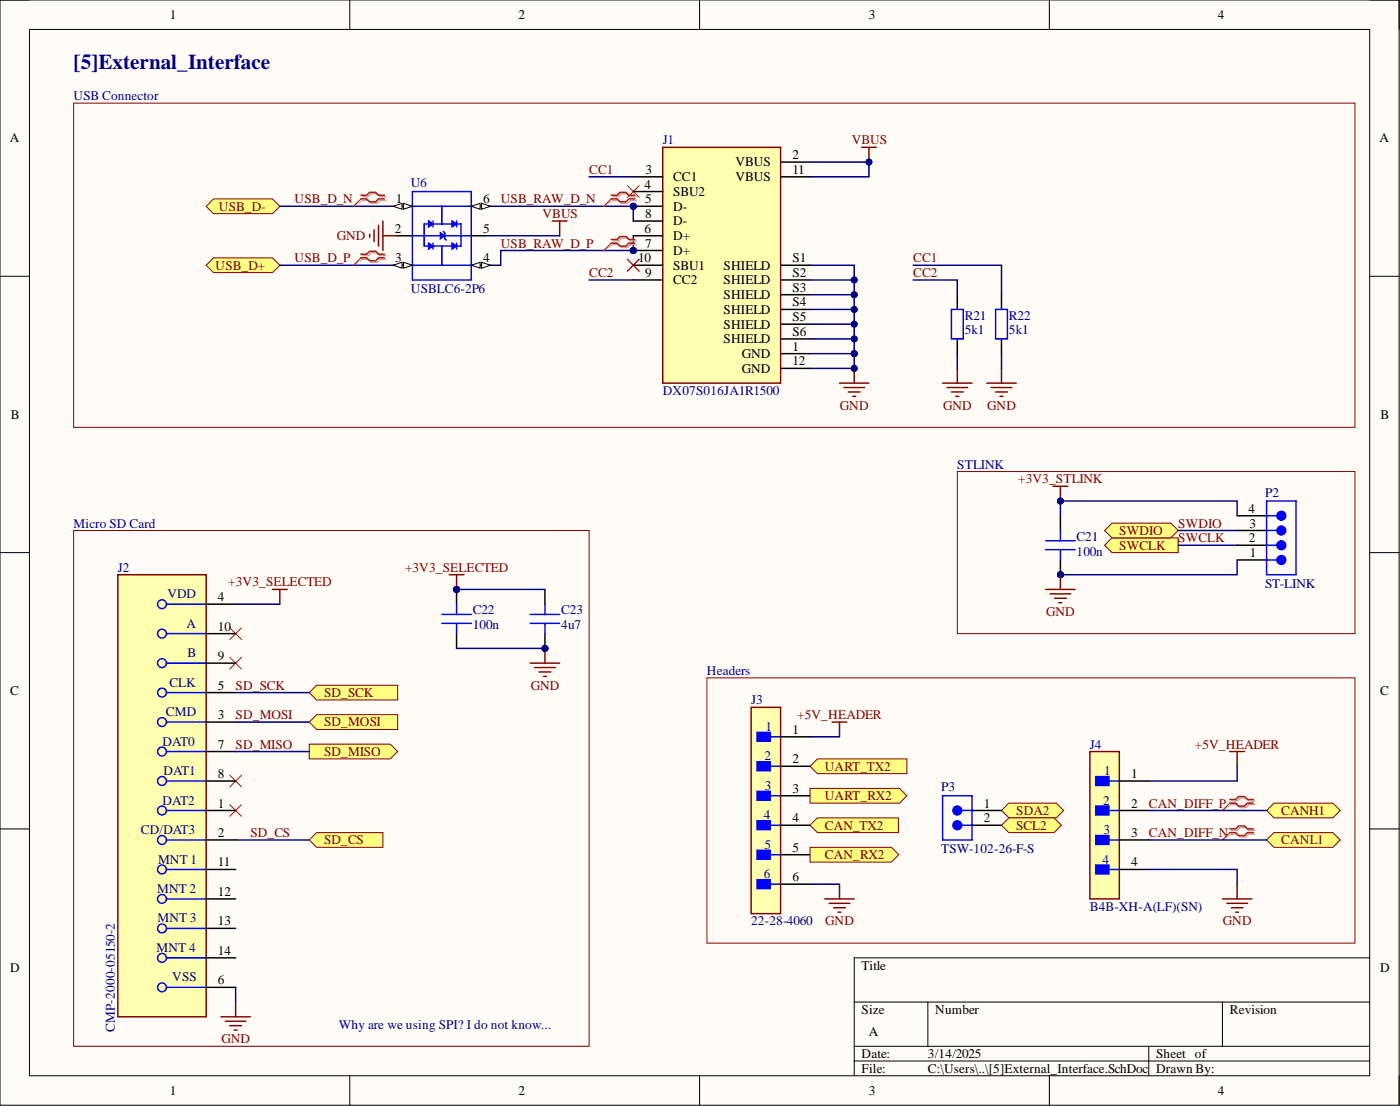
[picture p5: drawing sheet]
<svg xmlns="http://www.w3.org/2000/svg" width="241mm" height="190mm" viewBox="0 0 241 190" stroke-linecap="round" stroke-linejoin="round" font-family="sans-serif">
<defs><g id="words">
<text font-size="3.6" fill="#000080" x="12.7" y="11.9">[5]External_Interface</text>
<g font-size="2.3">
<text x="29.3" y="3.3">1</text>
<text x="89.4" y="3.3">2</text>
<text x="149.8" y="3.3">3</text>
<text x="209.9" y="3.3">4</text>
<text x="1.7" y="24.5">A</text>
<text x="111.3" y="29.9">3</text>
<text x="126.8" y="28.7">VBUS</text>
<text x="136.6" y="27.4">2</text>
<text x="136.6" y="29.9">11</text>
<text x="237.8" y="24.5">A</text>
<text x="68.2" y="35">1</text>
<text x="83.3" y="35">6</text>
<text x="111.1" y="32.5">4</text>
<text x="111.2" y="35">5</text>
<text x="116" y="31.2">CC1</text>
<text x="116" y="33.8">SBU2</text>
<text x="126.8" y="31.2">VBUS</text>
<text x="68" y="40.1">2</text>
<text x="83.3" y="40.1">5</text>
<text x="111.1" y="40.1">6</text>
<text x="111.2" y="37.6">8</text>
<text x="116" y="36.3">D-</text>
<text x="116" y="38.8">D-</text>
<text x="116" y="41.4">D+</text>
<text x="68.1" y="45.2">3</text>
<text x="83.3" y="45.2">4</text>
<text x="110" y="45.2">10</text>
<text x="111.2" y="42.6">7</text>
<text x="111.2" y="47.7">9</text>
<text x="116" y="43.9">D+</text>
<text x="116" y="46.4">SBU1</text>
<text x="124.7" y="46.4">SHIELD</text>
<text x="136.6" y="45.2">S1</text>
<text x="136.6" y="47.7">S2</text>
<text x="116" y="49">CC2</text>
<text x="124.7" y="49">SHIELD</text>
<text x="124.7" y="51.5">SHIELD</text>
<text x="136.6" y="50.3">S3</text>
<text x="136.6" y="52.8">S4</text>
<text x="124.7" y="54.1">SHIELD</text>
<text x="124.7" y="56.6">SHIELD</text>
<text x="124.7" y="59.1">SHIELD</text>
<text x="136.6" y="55.3">S5</text>
<text x="136.6" y="57.9">S6</text>
<text x="127.9" y="61.7">GND</text>
<text x="127.9" y="64.2">GND</text>
<text x="136.6" y="60.4">1</text>
<text x="136.6" y="62.9">12</text>
<text x="1.9" y="72.2">B</text>
<text x="237.9" y="72.2">B</text>
<text x="215.2" y="88.3">4</text>
<text x="215.3" y="93.4">2</text>
<text x="215.3" y="90.9">3</text>
<text x="215.4" y="95.9">1</text>
<text x="37.6" y="103.6">4</text>
<text x="37.6" y="113.7">9</text>
<text x="37.6" y="108.6">10</text>
<text x="1.8" y="119.7">C</text>
<text x="37.6" y="118.8">5</text>
<text x="237.9" y="119.7">C</text>
<text x="37.6" y="123.9">3</text>
<text x="37.6" y="128.9">7</text>
<text x="136.6" y="126.4">1</text>
<text x="136.6" y="131.5">2</text>
<text x="37.6" y="134">8</text>
<text x="136.6" y="136.6">3</text>
<text x="195" y="134">1</text>
<text x="37.6" y="139.1">1</text>
<text x="136.6" y="141.6">4</text>
<text x="169.6" y="141.6">2</text>
<text x="169.6" y="139.1">1</text>
<text x="195" y="139.1">2</text>
<text x="37.6" y="144.2">2</text>
<text x="37.6" y="149.2">11</text>
<text x="136.6" y="146.7">5</text>
<text x="195" y="144.2">3</text>
<text x="195" y="149.2">4</text>
<text x="37.6" y="154.3">12</text>
<text x="136.6" y="151.8">6</text>
<text x="37.6" y="159.4">13</text>
<text x="1.8" y="167.4">D</text>
<text x="37.6" y="164.5">14</text>
<text x="148.5" y="167">Title</text>
<text x="237.9" y="167.4">D</text>
<text x="37.6" y="169.6">6</text>
<text x="148.5" y="174.6">Size</text>
<text x="149.8" y="178.4">A</text>
<text x="161.2" y="174.6">Number</text>
<text x="212" y="174.6">Revision</text>
<text x="148.5" y="182.2">Date:</text>
<text x="148.5" y="184.8">File:</text>
<text x="159.9" y="182.2">3/14/2025</text>
<text x="159.9" y="184.8">C:\Users\..\[5]External_Interface.SchDoc</text>
<text x="199.3" y="182.2">Sheet of</text>
<text x="199.3" y="184.8">Drawn By:</text>
<text x="29.3" y="188.6">1</text>
<text x="89.4" y="188.6">2</text>
<text x="149.8" y="188.6">3</text>
<text x="209.9" y="188.6">4</text>
</g>
<g font-size="2.3" fill="#000080">
<text x="12.7" y="17.3">USB Connector</text>
<text x="114.2" y="24.9">J1</text>
<text x="70.8" y="32.2">U6</text>
<text x="70.8" y="50.5">USBLC6-2P6</text>
<text x="166.3" y="55.1">R21</text>
<text x="166.3" y="57.6">5k1</text>
<text x="173.9" y="55.1">R22</text>
<text x="173.9" y="57.6">5k1</text>
<text x="114.2" y="68">DX07S016JA1R1500</text>
<text x="165" y="80.7">STLINK</text>
<text x="218.1" y="85.5">P2</text>
<text x="12.7" y="90.9">Micro SD Card</text>
<text x="185.6" y="93.2">C21</text>
<text x="185.6" y="95.7">100n</text>
<text x="20.3" y="98.5">J2</text>
<text x="218.1" y="101.3">ST-LINK</text>
<text x="28.9" y="103.1">VDD</text>
<text x="81.5" y="105.8">C22</text>
<text x="96.7" y="105.8">C23</text>
<text x="32.2" y="108.1">A</text>
<text x="32.3" y="113.2">B</text>
<text x="81.5" y="108.4">100n</text>
<text x="96.7" y="108.4">4u7</text>
<text x="29.2" y="118.3">CLK</text>
<text x="121.8" y="116.2">Headers</text>
<text x="28.6" y="123.4">CMD</text>
<text x="129.5" y="121.3">J3</text>
<text x="131.9" y="125.9">1</text>
<text x="28" y="128.4">DAT0</text>
<text x="131.7" y="131">2</text>
<text x="187.8" y="128.9">J4</text>
<text x="28.2" y="133.5">DAT1</text>
<text x="131.8" y="136">3</text>
<text x="162.2" y="136.3">P3</text>
<text x="190.3" y="133.5">1</text>
<text x="24.3" y="143.7">CD/DAT3</text>
<text x="28" y="138.6">DAT2</text>
<text x="131.7" y="141.1">4</text>
<text x="190.1" y="138.6">2</text>
<text x="190.2" y="143.7">3</text>
<text x="27.2" y="148.7">MNT 1</text>
<text x="131.7" y="146.2">5</text>
<text x="162.2" y="147">TSW-102-26-F-S</text>
<text x="190" y="148.7">4</text>
<text x="27.1" y="153.8">MNT 2</text>
<text x="131.7" y="151.3">6</text>
<text x="27.2" y="158.9">MNT 3</text>
<text x="129.5" y="159.4">22-28-4060</text>
<text x="187.8" y="156.9">B4B-XH-A(LF)(SN)</text>
<text x="27" y="164">MNT 4</text>
<text x="29.7" y="169">VSS</text>
<text x="19.8" y="177.7" transform="rotate(-90 19.8 177.7)">CMP-2000-05150-2</text>
<text x="58.4" y="177.2">Why are we using SPI? I do not know...</text>
</g>
<g font-size="2.3" fill="#800000">
<text x="101.5" y="29.9">CC1</text>
<text x="146.8" y="24.9">VBUS</text>
<text x="50.8" y="35">USB_D_N</text>
<text x="86.3" y="35">USB_RAW_D_N</text>
<text x="37.7" y="36.3">USB_D-</text>
<text x="58" y="41.4">GND</text>
<text x="93.5" y="37.6">VBUS</text>
<text x="37.1" y="46.4">USB_D+</text>
<text x="50.8" y="45.2">USB_D_P</text>
<text x="86.3" y="42.6">USB_RAW_D_P</text>
<text x="101.5" y="47.7">CC2</text>
<text x="157.4" y="45.2">CC1</text>
<text x="157.4" y="47.7">CC2</text>
<text x="144.8" y="70.6">GND</text>
<text x="162.5" y="70.6">GND</text>
<text x="170.2" y="70.6">GND</text>
<text x="175.5" y="83.3">+3V3_STLINK</text>
<text x="192.9" y="94.7">SWCLK</text>
<text x="192.9" y="92.1">SWDIO</text>
<text x="203.1" y="93.4">SWCLK</text>
<text x="203.1" y="90.9">SWDIO</text>
<text x="39.3" y="101">+3V3_SELECTED</text>
<text x="69.8" y="98.5">+3V3_SELECTED</text>
<text x="180.3" y="106.1">GND</text>
<text x="40.6" y="118.8">SD_SCK</text>
<text x="91.5" y="118.8">GND</text>
<text x="40.6" y="123.9">SD_MOSI</text>
<text x="55.8" y="120.1">SD_SCK</text>
<text x="55.8" y="125.1">SD_MOSI</text>
<text x="137.4" y="123.9">+5V_HEADER</text>
<text x="40.6" y="128.9">SD_MISO</text>
<text x="55.8" y="130.2">SD_MISO</text>
<text x="206" y="128.9">+5V_HEADER</text>
<text x="142.2" y="132.7">UART_TX2</text>
<text x="142.2" y="137.8">UART_RX2</text>
<text x="142.2" y="142.9">CAN_TX2</text>
<text x="175.2" y="140.4">SDA2</text>
<text x="175.2" y="142.9">SCL2</text>
<text x="198" y="139.1">CAN_DIFF_P</text>
<text x="220.8" y="140.4">CANH1</text>
<text x="43.2" y="144.2">SD_CS</text>
<text x="55.8" y="145.4">SD_CS</text>
<text x="142.2" y="148">CAN_RX2</text>
<text x="198" y="144.2">CAN_DIFF_N</text>
<text x="220.8" y="145.4">CANL1</text>
<text x="142.2" y="159.4">GND</text>
<text x="210.8" y="159.4">GND</text>
<text x="38.2" y="179.7">GND</text>
</g>
</g></defs>
<path d="M0 0h241.2v190.4h-241.2z" fill-rule="evenodd" fill="#fffcf8"/>
<path d="M0 0h241.2v190.4h-241.2z" fill="none" stroke="#000" stroke-width=".17"/>
<path d="M5.1 5.1h231v180.2h-231z" fill-rule="evenodd" fill="#fffcf8"/>
<g fill="none" stroke="#000" stroke-width=".17">
<path d="M0 0h5.1M60.3 0v5.1M120.6 0v5.1M180.9 0v5.1M236.1 0h5.1v5.1M5.1 5.1h231v180.2h-231zM0 47.6h5.1M236.1 47.6h5.1M0 95.2h5.1M236.1 95.2h5.1M0 142.8h5.1M236.1 142.8h5.1"/>
<path d="M147.2 172.6h88.9M159.9 172.6v7.6M210.7 172.6v7.6M236.1 165h-88.9v20.3M60.3 185.3v5.1M120.6 185.3v5.1M147.2 180.2h88.9M147.2 182.8h88.9M180.9 185.3v5.1M198 180.2v5.1M241.2 185.3v5.1"/>
</g>
<path d="M213.2 93.9h5.1M213.2 96.5h5.1" fill="none" stroke="#000" stroke-width=".25"/>
<path d="M218.3 93.9h1.8" fill="none" stroke="#00f" stroke-width=".25"/>
<circle cx="220.8" cy="93.9" r=".76" fill="#00f"/>
<g fill="none" stroke="#00f" stroke-width=".25">
<path d="M218.3 96.5h1.8M218.3 91.4h1.8"/>
<circle cx="220.8" cy="93.9" r=".76"/>
</g>
<path d="M213.2 91.4h5.1" fill="none" stroke="#000" stroke-width=".25"/>
<circle cx="220.8" cy="91.4" r=".76" fill="#00f"/>
<g fill="none" stroke="#00f" stroke-width=".25">
<path d="M218.3 88.8h1.8"/>
<circle cx="220.8" cy="91.4" r=".76"/>
</g>
<path d="M213.2 88.8h5.1" fill="none" stroke="#000" stroke-width=".25"/>
<circle cx="220.8" cy="88.8" r=".76" fill="#00f"/>
<g fill="none" stroke="#00f" stroke-width=".25">
<path d="M218.3 86.3h5.1v12.7h-5.1z"/>
<circle cx="220.8" cy="88.8" r=".76"/>
</g>
<circle cx="220.8" cy="96.5" r=".76" fill="#00f"/>
<circle cx="220.8" cy="96.5" r=".76" fill="none" stroke="#00f" stroke-width=".25"/>
<path d="M12.7 17.8h220.8v55.8h-220.8zM165 81.2h68.5v27.9h-68.5z" fill="none" stroke="#800000" stroke-width=".17"/>
<path d="M190.4 93.9l1.3-1.3h11.4v2.6h-11.4z" fill-rule="evenodd" fill="#ffff80"/>
<path d="M190.4 93.9l1.3-1.3h11.4v2.6h-11.4z" fill="none" stroke="#800000" stroke-width=".17"/>
<path d="M190.4 91.4l1.3-1.3h10.1l1.3 1.3-1.3 1.2h-10.1z" fill-rule="evenodd" fill="#ffff80"/>
<path d="M190.4 91.4l1.3-1.3h10.1l1.3 1.3-1.3 1.2h-10.1z" fill="none" stroke="#800000" stroke-width=".17"/>
<path d="M181.5 83.8h2.5M182.8 83.8v2.5" fill="none" stroke="#800000" stroke-width=".25"/>
<circle cx="182.8" cy="86.3" r=".51" fill="#000080"/>
<circle cx="182.8" cy="86.3" r=".51" fill="none" stroke="#000080" stroke-width=".17"/>
<circle cx="182.8" cy="99" r=".51" fill="#000080"/>
<circle cx="182.8" cy="99" r=".51" fill="none" stroke="#000080" stroke-width=".17"/>
<path d="M182.8 96.5v2.5" fill="none" stroke="#000" stroke-width=".25"/>
<circle cx="182.8" cy="99" r=".51" fill="#000080"/>
<circle cx="182.8" cy="99" r=".51" fill="none" stroke="#000080" stroke-width=".17"/>
<path d="M182.8 88.8v2.6" fill="none" stroke="#000" stroke-width=".25"/>
<path d="M180.2 94.7h5.1M180.2 93.2h5.1M182.8 91.4v1.8M182.8 94.7v1.8" fill="none" stroke="#00f" stroke-width=".25"/>
<path d="M182.8 99v2.5M180.2 101.5h5.1M181 102.3h3.5M181.8 103.1h2M182.5 103.8h.5" fill="none" stroke="#800000" stroke-width=".25"/>
<circle cx="182.8" cy="99" r=".51" fill="#000080"/>
<circle cx="182.8" cy="99" r=".51" fill="none" stroke="#000080" stroke-width=".17"/>
<path d="M47 101.5h2.5M48.2 101.5v2.6M38.1 175.1h5.1M38.8 175.9h3.6M39.6 176.7h2M40.4 177.4h.5M40.6 172.6v2.5" fill="none" stroke="#800000" stroke-width=".25"/>
<path d="M39.6 108.1l2 2.1M39.6 113.2l2 2M41.6 108.1l-2 2.1M41.6 113.2l-2 2M39.6 133.5l2 2M39.6 138.6l2 2M41.6 133.5l-2 2M41.6 138.6l-2 2" fill="none" stroke="#f00" stroke-width=".17"/>
<path d="M53.3 119.3l1.3-1.3h13.9v2.6h-13.9z" fill-rule="evenodd" fill="#ffff80"/>
<path d="M53.3 119.3l1.3-1.3h13.9v2.6h-13.9z" fill="none" stroke="#800000" stroke-width=".17"/>
<path d="M53.3 144.7l1.3-1.3h11.4v2.5h-11.4z" fill-rule="evenodd" fill="#ffff80"/>
<path d="M53.3 144.7l1.3-1.3h11.4v2.5h-11.4z" fill="none" stroke="#800000" stroke-width=".17"/>
<path d="M53.3 124.4l1.3-1.3h13.9v2.5h-13.9z" fill-rule="evenodd" fill="#ffff80"/>
<path d="M53.3 124.4l1.3-1.3h13.9v2.5h-13.9z" fill="none" stroke="#800000" stroke-width=".17"/>
<path d="M53.3 128.2h14l1.2 1.2-1.2 1.3h-14z" fill-rule="evenodd" fill="#ffff80"/>
<path d="M53.3 128.2h14l1.2 1.2-1.2 1.3h-14z" fill="none" stroke="#800000" stroke-width=".17"/>
<path d="M91.4 114.2h5.1M92.1 115h3.6M92.9 115.7h2M93.7 116.5h.5M93.9 111.7v2.5" fill="none" stroke="#800000" stroke-width=".25"/>
<circle cx="93.9" cy="111.7" r=".51" fill="#000080"/>
<circle cx="93.9" cy="111.7" r=".51" fill="none" stroke="#000080" stroke-width=".17"/>
<circle cx="78.7" cy="101.5" r=".51" fill="#000080"/>
<circle cx="78.7" cy="101.5" r=".51" fill="none" stroke="#000080" stroke-width=".17"/>
<path d="M78.7 101.5v2.6M78.7 109.1v2.6" fill="none" stroke="#000" stroke-width=".25"/>
<circle cx="78.7" cy="101.5" r=".51" fill="#000080"/>
<circle cx="78.7" cy="101.5" r=".51" fill="none" stroke="#000080" stroke-width=".17"/>
<path d="M76.2 107.4h5M76.2 105.8h5M78.7 104.1v1.7M78.7 107.4v1.7" fill="none" stroke="#00f" stroke-width=".25"/>
<path d="M77.4 99h2.6M78.7 99v2.5" fill="none" stroke="#800000" stroke-width=".25"/>
<circle cx="78.7" cy="101.5" r=".51" fill="#000080"/>
<circle cx="78.7" cy="101.5" r=".51" fill="none" stroke="#000080" stroke-width=".17"/>
<path d="M12.7 91.4h88.8v88.8h-88.8z" fill="none" stroke="#800000" stroke-width=".17"/>
<path d="M187.8 129.4h5.1v25.4h-5.1z" fill-rule="evenodd" fill="#ffffb0"/>
<path d="M187.8 129.4h5.1v25.4h-5.1z" fill="none" stroke="#800000" stroke-width=".25"/>
<path d="M188.9 133.8h2.2v1.5h-2.2z" fill-rule="evenodd" fill="#00f"/>
<path d="M188.9 133.8h2.2v1.5h-2.2zM191.1 134.5h1.8" fill="none" stroke="#00f" stroke-width=".25"/>
<path d="M188.9 138.8h2.2v1.6h-2.2z" fill-rule="evenodd" fill="#00f"/>
<path d="M188.9 138.8h2.2v1.6h-2.2zM191.1 139.6h1.8" fill="none" stroke="#00f" stroke-width=".25"/>
<path d="M188.9 143.9h2.2v1.5h-2.2z" fill-rule="evenodd" fill="#00f"/>
<path d="M188.9 143.9h2.2v1.5h-2.2zM191.1 144.7h1.8" fill="none" stroke="#00f" stroke-width=".25"/>
<path d="M188.9 149h2.2v1.5h-2.2z" fill-rule="evenodd" fill="#00f"/>
<path d="M188.9 149h2.2v1.5h-2.2zM191.1 149.8h1.8" fill="none" stroke="#00f" stroke-width=".25"/>
<path d="M192.9 134.5h5.1M192.9 139.6h5.1M192.9 144.7h5.1M192.9 149.8h5.1" fill="none" stroke="#000" stroke-width=".25"/>
<path d="M212 129.4h2.5M213.2 129.4v2.6M210.7 154.8h5.1M211.5 155.6h3.5M212.2 156.4h2M213 157.1h.5M213.2 152.3v2.5" fill="none" stroke="#800000" stroke-width=".25"/>
<path d="M218.3 139.6l1.3-1.3h10.1l1.3 1.3-1.3 1.3h-10.1z" fill-rule="evenodd" fill="#ffff80"/>
<path d="M218.3 139.6l1.3-1.3h10.1l1.3 1.3-1.3 1.3h-10.1z" fill="none" stroke="#800000" stroke-width=".17"/>
<path d="M218.3 144.7l1.3-1.3h10.1l1.3 1.3-1.3 1.2h-10.1z" fill-rule="evenodd" fill="#ffff80"/>
<path d="M121.8 116.8h111.7v45.6h-111.7zM218.3 144.7l1.3-1.3h10.1l1.3 1.3-1.3 1.2h-10.1z" fill="none" stroke="#800000" stroke-width=".17"/>
<path d="M212.2 138h1l.5-.6h1.1l.5 .6h1M212.2 138.6h1l.5 .5h1.1l.5-.5h1M212.2 143h1l.5-.5h1.1l.5 .5h1M212.2 143.7h1l.5 .5h1.1l.5-.5h1" fill="none" stroke="#d0a19e" stroke-width=".25"/>
<path d="M212.2 138.6l-1.5 1M212.2 143.7l-1.5 1" fill="none" stroke="#d0a19e" stroke-width=".17"/>
<path d="M212 137.7h1l.5-.5h1l.5 .5h1M212 138.3h1l.5 .5h1l.5-.5h1M212 142.8h1l.5-.5h1l.5 .5h1M212 143.4h1l.5 .5h1l.5-.5h1" fill="none" stroke="#f00" stroke-width=".25"/>
<path d="M212 138.3l-1.3 1.3M212 143.4l-1.3 1.3" fill="none" stroke="#f00" stroke-width=".17"/>
<circle cx="93.9" cy="111.7" r=".51" fill="#000080"/>
<circle cx="93.9" cy="111.7" r=".51" fill="none" stroke="#000080" stroke-width=".17"/>
<path d="M93.9 101.5v2.6M93.9 109.1v2.6" fill="none" stroke="#000" stroke-width=".25"/>
<circle cx="93.9" cy="111.7" r=".51" fill="#000080"/>
<circle cx="93.9" cy="111.7" r=".51" fill="none" stroke="#000080" stroke-width=".17"/>
<path d="M91.4 105.8h5.1M91.4 107.4h5.1M93.9 104.1v1.7M93.9 107.4v1.7" fill="none" stroke="#00f" stroke-width=".25"/>
<path d="M162.5 66h5M163.2 66.8h3.6M164 67.5h2M164.7 68.3h.6M165 63.5v2.5M170.1 66h5.1M170.8 66.8h3.6M171.6 67.5h2M172.4 68.3h.5M172.6 63.5v2.5" fill="none" stroke="#800000" stroke-width=".25"/>
<path d="M35.5 45.7l1.3-1.3h10.2l1.2 1.3-1.2 1.3h-10.2z" fill-rule="evenodd" fill="#ffff80"/>
<path d="M35.5 45.7l1.3-1.3h10.2l1.2 1.3-1.2 1.3h-10.2z" fill="none" stroke="#800000" stroke-width=".17"/>
<path d="M35.5 35.5l1.3-1.2h10.2l1.2 1.2-1.2 1.3h-10.2z" fill-rule="evenodd" fill="#ffff80"/>
<path d="M35.5 35.5l1.3-1.2h10.2l1.2 1.2-1.2 1.3h-10.2z" fill="none" stroke="#800000" stroke-width=".17"/>
<path d="M108.1 44.7l2.1 2M110.2 44.7l-2.1 2" fill="none" stroke="#000" stroke-width=".17"/>
<path d="M108.1 32l2.1 2M110.2 32l-2.1 2M108.1 44.7l2.1 2M110.2 44.7l-2.1 2" fill="none" stroke="#f00" stroke-width=".17"/>
<path d="M144.7 66h5.1M145.5 66.8h3.5M146.2 67.5h2M147 68.3h.5M147.2 63.5v2.5" fill="none" stroke="#800000" stroke-width=".25"/>
<circle cx="147.2" cy="63.5" r=".51" fill="#000080"/>
<circle cx="147.2" cy="63.5" r=".51" fill="none" stroke="#000080" stroke-width=".17"/>
<path d="M165 50.8v2.5M165 58.4v2.5M172.6 50.8v2.5M172.6 58.4v2.5" fill="none" stroke="#000" stroke-width=".25"/>
<path d="M164 53.3h2v5.1h-2zM171.6 53.3h2v5.1h-2z" fill="none" stroke="#00f" stroke-width=".25"/>
<path d="M64.5 39.6v2M65.2 38.8v3.6M66 38.1v5M63.7 40.4v.5M66 40.6h2.5" fill="none" stroke="#800000" stroke-width=".25"/>
<circle cx="109.2" cy="35.5" r=".51" fill="#000080"/>
<circle cx="109.2" cy="35.5" r=".51" fill="none" stroke="#000080" stroke-width=".17"/>
<circle cx="109.2" cy="43.1" r=".51" fill="#000080"/>
<circle cx="109.2" cy="43.1" r=".51" fill="none" stroke="#000080" stroke-width=".17"/>
<path d="M114.2 25.4h20.3v40.6h-20.3z" fill-rule="evenodd" fill="#ffffb0"/>
<path d="M114.2 25.4h20.3v40.6h-20.3z" fill="none" stroke="#800000" stroke-width=".25"/>
<path d="M109.2 30.5h5M109.2 33h5M109.2 35.5h5" fill="none" stroke="#000" stroke-width=".25"/>
<circle cx="109.2" cy="35.5" r=".51" fill="#000080"/>
<circle cx="109.2" cy="35.5" r=".51" fill="none" stroke="#000080" stroke-width=".17"/>
<path d="M109.2 38.1h5M109.2 40.6h5M109.2 43.1h5" fill="none" stroke="#000" stroke-width=".25"/>
<circle cx="109.2" cy="43.1" r=".51" fill="#000080"/>
<circle cx="109.2" cy="43.1" r=".51" fill="none" stroke="#000080" stroke-width=".17"/>
<path d="M134.5 27.9h5.1M134.5 30.5h5.1M109.2 45.7h5M109.2 48.2h5M134.5 45.7h5.1M134.5 48.2h5.1M134.5 50.8h5.1M134.5 53.3h5.1M134.5 55.8h5.1M134.5 58.4h5.1M134.5 60.9h5.1M134.5 63.5h5.1" fill="none" stroke="#000" stroke-width=".25"/>
<path d="M95.2 38.1h2.5M96.5 38.1v2.5M148.5 25.4h2.5M149.8 25.4v2.5" fill="none" stroke="#800000" stroke-width=".25"/>
<circle cx="149.8" cy="27.9" r=".51" fill="#000080"/>
<circle cx="149.8" cy="27.9" r=".51" fill="none" stroke="#000080" stroke-width=".17"/>
<path d="M20.3 99h15.2v76.1h-15.2z" fill-rule="evenodd" fill="#ffffb0"/>
<path d="M20.3 99h15.2v76.1h-15.2z" fill="none" stroke="#800000" stroke-width=".25"/>
<g fill="none" stroke="#00f" stroke-width=".25">
<path d="M28.7 104.1h6.8M28.7 119.3h6.8M28.7 114.2h6.8M28.7 109.1h6.8M28.7 139.6h6.8M28.7 124.4h6.8M28.7 129.4h6.8M28.7 134.5h6.8M28.7 144.7h6.8M28.7 149.8h6.8M28.7 154.8h6.8M28.7 159.9h6.8"/>
<path d="M28.7 170.1h6.8M28.7 165h6.8"/>
<circle cx="27.9" cy="119.3" r=".76"/>
<circle cx="27.9" cy="114.2" r=".76"/>
<circle cx="27.9" cy="109.1" r=".76"/>
<circle cx="27.9" cy="104.1" r=".76"/>
<circle cx="27.9" cy="124.4" r=".76"/>
<circle cx="27.9" cy="139.6" r=".76"/>
<circle cx="27.9" cy="134.5" r=".76"/>
<circle cx="27.9" cy="129.4" r=".76"/>
<circle cx="27.9" cy="159.9" r=".76"/>
<circle cx="27.9" cy="154.8" r=".76"/>
<circle cx="27.9" cy="144.7" r=".76"/>
<circle cx="27.9" cy="149.8" r=".76"/>
<circle cx="27.9" cy="170.1" r=".76"/>
<circle cx="27.9" cy="165" r=".76"/>
</g>
<g fill="none" stroke="#000" stroke-width=".25">
<path d="M35.5 104.1h5.1M35.5 119.3h5.1M35.5 114.2h5.1M35.5 109.1h5.1M35.5 139.6h5.1M35.5 124.4h5.1M35.5 129.4h5.1M35.5 134.5h5.1M35.5 144.7h5.1M35.5 149.8h5.1M35.5 154.8h5.1M35.5 159.9h5.1"/>
<path d="M35.5 170.1h5.1M35.5 165h5.1"/>
</g>
<path d="M129.5 121.8h5v35.6h-5z" fill-rule="evenodd" fill="#ffffb0"/>
<path d="M129.5 121.8h5v35.6h-5z" fill="none" stroke="#800000" stroke-width=".25"/>
<path d="M130.5 126.1h2.3v1.6h-2.3z" fill-rule="evenodd" fill="#00f"/>
<path d="M130.5 126.1h2.3v1.6h-2.3zM132.8 126.9h1.7" fill="none" stroke="#00f" stroke-width=".25"/>
<path d="M130.5 131.2h2.3v1.5h-2.3z" fill-rule="evenodd" fill="#00f"/>
<path d="M130.5 131.2h2.3v1.5h-2.3zM132.8 132h1.7" fill="none" stroke="#00f" stroke-width=".25"/>
<path d="M130.5 136.3h2.3v1.5h-2.3z" fill-rule="evenodd" fill="#00f"/>
<path d="M130.5 136.3h2.3v1.5h-2.3zM132.8 137.1h1.7" fill="none" stroke="#00f" stroke-width=".25"/>
<path d="M130.5 141.4h2.3v1.5h-2.3z" fill-rule="evenodd" fill="#00f"/>
<path d="M130.5 141.4h2.3v1.5h-2.3zM132.8 142.1h1.7" fill="none" stroke="#00f" stroke-width=".25"/>
<path d="M130.5 146.5h2.3v1.5h-2.3z" fill-rule="evenodd" fill="#00f"/>
<path d="M130.5 146.5h2.3v1.5h-2.3zM132.8 147.2h1.7" fill="none" stroke="#00f" stroke-width=".25"/>
<path d="M130.5 151.5h2.3v1.6h-2.3z" fill-rule="evenodd" fill="#00f"/>
<path d="M162.5 137.1h5v7.6h-5zM130.5 151.5h2.3v1.6h-2.3zM132.8 152.3h1.7M165.8 142.1h1.7" fill="none" stroke="#00f" stroke-width=".25"/>
<path d="M134.5 126.9h5.1M134.5 132h5.1M134.5 137.1h5.1M167.5 139.6h5.1M134.5 142.1h5.1M134.5 147.2h5.1M134.5 152.3h5.1M167.5 142.1h5.1" fill="none" stroke="#000" stroke-width=".25"/>
<circle cx="165" cy="142.1" r=".76" fill="#00f"/>
<g fill="none" stroke="#00f" stroke-width=".25">
<path d="M165.8 139.6h1.7"/>
<circle cx="165" cy="142.1" r=".76"/>
</g>
<circle cx="165" cy="139.6" r=".76" fill="#00f"/>
<circle cx="165" cy="139.6" r=".76" fill="none" stroke="#00f" stroke-width=".25"/>
<path d="M143.4 124.4h2.6M144.7 124.4v2.5" fill="none" stroke="#800000" stroke-width=".25"/>
<path d="M139.6 132l1.3-1.3h15.4v2.6h-15.4z" fill-rule="evenodd" fill="#ffff80"/>
<path d="M139.6 132l1.3-1.3h15.4v2.6h-15.4z" fill="none" stroke="#800000" stroke-width=".17"/>
<path d="M139.6 135.8h15.4l1.3 1.3-1.3 1.2h-15.4z" fill-rule="evenodd" fill="#ffff80"/>
<path d="M139.6 135.8h15.4l1.3 1.3-1.3 1.2h-15.4z" fill="none" stroke="#800000" stroke-width=".17"/>
<path d="M139.6 142.1l1.3-1.2h13.9v2.5h-13.9z" fill-rule="evenodd" fill="#ffff80"/>
<path d="M139.6 142.1l1.3-1.2h13.9v2.5h-13.9z" fill="none" stroke="#800000" stroke-width=".17"/>
<path d="M139.6 145.9h14l1.3 1.3-1.3 1.3h-14z" fill-rule="evenodd" fill="#ffff80"/>
<path d="M139.6 145.9h14l1.3 1.3-1.3 1.3h-14z" fill="none" stroke="#800000" stroke-width=".17"/>
<path d="M142.2 154.8h5M142.9 155.6h3.6M143.7 156.4h2M144.4 157.1h.5M144.7 152.3v2.5" fill="none" stroke="#800000" stroke-width=".25"/>
<path d="M172.6 139.6l1.3-1.3h8.2l1.2 1.3-1.2 1.3h-8.2z" fill-rule="evenodd" fill="#ffff80"/>
<path d="M172.6 139.6l1.3-1.3h8.2l1.2 1.3-1.2 1.3h-8.2z" fill="none" stroke="#800000" stroke-width=".17"/>
<path d="M172.6 142.1l1.3-1.2h7.8l1.2 1.2-1.2 1.3h-7.8z" fill-rule="evenodd" fill="#ffff80"/>
<path d="M172.6 142.1l1.3-1.2h7.8l1.2 1.2-1.2 1.3h-7.8z" fill="none" stroke="#800000" stroke-width=".17"/>
<g fill="none" stroke="#000080" stroke-width=".25">
<path d="M203.1 93.9h10.1M203.1 91.4h10.1M40.6 119.3h12.7M40.6 104.1h7.6M78.7 111.7h15.2M40.6 124.4h12.7M40.6 129.4h12.7M198 139.6h20.3M213.2 132v2.5h-15.2M40.6 144.7h12.7M198 149.8h15.2v2.5M198 144.7h20.3"/>
<path d="M40.6 170.1v2.5"/>
</g>
<circle cx="93.9" cy="111.7" r=".51" fill="#000080"/>
<circle cx="93.9" cy="111.7" r=".51" fill="none" stroke="#000080" stroke-width=".17"/>
<path d="M78.7 101.5h15.2" fill="none" stroke="#000080" stroke-width=".25"/>
<circle cx="78.7" cy="101.5" r=".51" fill="#000080"/>
<circle cx="78.7" cy="101.5" r=".51" fill="none" stroke="#000080" stroke-width=".17"/>
<path d="M213.2 96.5v2.5h-30.4" fill="none" stroke="#000080" stroke-width=".25"/>
<circle cx="182.8" cy="99" r=".51" fill="#000080"/>
<circle cx="182.8" cy="99" r=".51" fill="none" stroke="#000080" stroke-width=".17"/>
<path d="M182.8 86.3v2.5" fill="none" stroke="#000080" stroke-width=".25"/>
<circle cx="182.8" cy="86.3" r=".51" fill="#000080"/>
<circle cx="182.8" cy="86.3" r=".51" fill="none" stroke="#000080" stroke-width=".17"/>
<path d="M182.8 86.3h30.4v2.5" fill="none" stroke="#000080" stroke-width=".25"/>
<circle cx="182.8" cy="86.3" r=".51" fill="#000080"/>
<circle cx="182.8" cy="86.3" r=".51" fill="none" stroke="#000080" stroke-width=".17"/>
<path d="M101.5 30.5h7.7M139.6 48.2h7.6M157.4 45.7h15.2v5.1" fill="none" stroke="#000080" stroke-width=".25"/>
<circle cx="147.2" cy="48.2" r=".51" fill="#000080"/>
<circle cx="147.2" cy="48.2" r=".51" fill="none" stroke="#000080" stroke-width=".17"/>
<path d="M139.6 50.8h7.6" fill="none" stroke="#000080" stroke-width=".25"/>
<circle cx="147.2" cy="50.8" r=".51" fill="#000080"/>
<circle cx="147.2" cy="50.8" r=".51" fill="none" stroke="#000080" stroke-width=".17"/>
<path d="M139.6 53.3h7.6" fill="none" stroke="#000080" stroke-width=".25"/>
<circle cx="147.2" cy="53.3" r=".51" fill="#000080"/>
<circle cx="147.2" cy="53.3" r=".51" fill="none" stroke="#000080" stroke-width=".17"/>
<path d="M139.6 55.8h7.6" fill="none" stroke="#000080" stroke-width=".25"/>
<circle cx="147.2" cy="55.8" r=".51" fill="#000080"/>
<circle cx="147.2" cy="55.8" r=".51" fill="none" stroke="#000080" stroke-width=".17"/>
<path d="M139.6 58.4h7.6" fill="none" stroke="#000080" stroke-width=".25"/>
<circle cx="147.2" cy="58.4" r=".51" fill="#000080"/>
<circle cx="147.2" cy="58.4" r=".51" fill="none" stroke="#000080" stroke-width=".17"/>
<path d="M139.6 60.9h7.6" fill="none" stroke="#000080" stroke-width=".25"/>
<circle cx="147.2" cy="60.9" r=".51" fill="#000080"/>
<circle cx="147.2" cy="60.9" r=".51" fill="none" stroke="#000080" stroke-width=".17"/>
<path d="M101.5 48.2h7.7M139.6 45.7h7.6v15.2" fill="none" stroke="#000080" stroke-width=".25"/>
<circle cx="147.2" cy="48.2" r=".51" fill="#000080"/>
<circle cx="147.2" cy="48.2" r=".51" fill="none" stroke="#000080" stroke-width=".17"/>
<circle cx="147.2" cy="50.8" r=".51" fill="#000080"/>
<circle cx="147.2" cy="50.8" r=".51" fill="none" stroke="#000080" stroke-width=".17"/>
<circle cx="147.2" cy="53.3" r=".51" fill="#000080"/>
<circle cx="147.2" cy="53.3" r=".51" fill="none" stroke="#000080" stroke-width=".17"/>
<circle cx="147.2" cy="55.8" r=".51" fill="#000080"/>
<circle cx="147.2" cy="55.8" r=".51" fill="none" stroke="#000080" stroke-width=".17"/>
<circle cx="147.2" cy="58.4" r=".51" fill="#000080"/>
<circle cx="147.2" cy="58.4" r=".51" fill="none" stroke="#000080" stroke-width=".17"/>
<circle cx="147.2" cy="60.9" r=".51" fill="#000080"/>
<circle cx="147.2" cy="60.9" r=".51" fill="none" stroke="#000080" stroke-width=".17"/>
<path d="M147.2 60.9v2.6h-7.6" fill="none" stroke="#000080" stroke-width=".25"/>
<circle cx="147.2" cy="63.5" r=".51" fill="#000080"/>
<circle cx="147.2" cy="63.5" r=".51" fill="none" stroke="#000080" stroke-width=".17"/>
<circle cx="147.2" cy="60.9" r=".51" fill="#000080"/>
<circle cx="147.2" cy="60.9" r=".51" fill="none" stroke="#000080" stroke-width=".17"/>
<path d="M109.2 40.6v2.5M157.4 48.2h7.6v2.6" fill="none" stroke="#000080" stroke-width=".25"/>
<circle cx="109.2" cy="43.1" r=".51" fill="#000080"/>
<circle cx="109.2" cy="43.1" r=".51" fill="none" stroke="#000080" stroke-width=".17"/>
<path d="M109.2 43.1h-22.9v2.6h-2.5" fill="none" stroke="#000080" stroke-width=".25"/>
<circle cx="109.2" cy="43.1" r=".51" fill="#000080"/>
<circle cx="109.2" cy="43.1" r=".51" fill="none" stroke="#000080" stroke-width=".17"/>
<path d="M139.6 27.9h10.2v2.6h-10.2" fill="none" stroke="#000080" stroke-width=".25"/>
<circle cx="149.8" cy="27.9" r=".51" fill="#000080"/>
<circle cx="149.8" cy="27.9" r=".51" fill="none" stroke="#000080" stroke-width=".17"/>
<path d="M48.2 35.5h20.3M109.2 35.5v2.6M48.2 45.7h20.3M83.8 40.6h12.7M165 60.9v2.6M172.6 60.9v2.6" fill="none" stroke="#000080" stroke-width=".25"/>
<circle cx="109.2" cy="35.5" r=".51" fill="#000080"/>
<circle cx="109.2" cy="35.5" r=".51" fill="none" stroke="#000080" stroke-width=".17"/>
<path d="M83.8 35.5h25.4" fill="none" stroke="#000080" stroke-width=".25"/>
<circle cx="109.2" cy="35.5" r=".51" fill="#000080"/>
<circle cx="109.2" cy="35.5" r=".51" fill="none" stroke="#000080" stroke-width=".17"/>
<path d="M139.6 126.9h5.1M139.6 152.3h5.1" fill="none" stroke="#000080" stroke-width=".25"/>
<path d="M62.4 33.9h1.1l.5-.5h1l.5 .5h1M62.4 34.5h1.1l.5 .5h1l.5-.5h1M105.6 33.9h1l.5-.5h1l.5 .5h1.1M105.6 34.5h1l.5 .5h1l.5-.5h1.1M62.4 44h1.1l.5-.5h1l.5 .5h1M62.4 44.7h1.1l.5 .5h1l.5-.5h1M105.6 41.5h1l.5-.5h1l.5 .5h1.1M105.6 42.1h1l.5 .5h1l.5-.5h1.1" fill="none" stroke="#d0a19e" stroke-width=".25"/>
<path d="M62.4 34.5l-1.5 1M105.6 34.5l-1.5 1M62.4 44.7l-1.5 1M105.6 42.1l-1.5 1" fill="none" stroke="#d0a19e" stroke-width=".17"/>
<path d="M62.2 33.6h1l.5-.5h1l.5 .5h1.1M62.2 34.3h1l.5 .5h1l.5-.5h1.1M105.3 33.6h1.1l.5-.5h1l.5 .5h1M105.3 34.3h1.1l.5 .5h1l.5-.5h1M62.2 43.8h1l.5-.5h1l.5 .5h1.1M62.2 44.4h1l.5 .5h1l.5-.5h1.1M105.3 41.2h1.1l.5-.5h1l.5 .5h1M105.3 41.9h1.1l.5 .5h1l.5-.5h1" fill="none" stroke="#f00" stroke-width=".25"/>
<path d="M62.2 34.3l-1.3 1.2M105.3 34.3l-1.2 1.2M62.2 44.4l-1.3 1.3M105.3 41.9l-1.2 1.2" fill="none" stroke="#f00" stroke-width=".17"/>
<path d="M71.1 33h10.1v15.2h-10.1zM71.1 35.5h10.1M73.1 38.6h6.4v3.8h-6.4zM74.6 38.1v1M76.2 35.5v3.1M76.4 39.8l.3 .3v1l.2 .3M78.7 38.1v1M71.1 40.6h10.1M71.1 45.7h10.1M74.6 41.9v1M76.2 42.4v3.3M78.7 41.9v1" fill="none" stroke="#00f" stroke-width=".25"/>
<path d="M75.9 40.1l.8 .5-.8 .5z" fill="#00f"/>
<path d="M75.9 40.1l.8 .5-.8 .5z" fill="none" stroke="#00f" stroke-width=".25"/>
<path d="M73.9 38.1l.7 .5-.7 .5z" fill="#00f"/>
<path d="M73.9 38.1l.7 .5-.7 .5z" fill="none" stroke="#00f" stroke-width=".25"/>
<path d="M77.9 38.1l.8 .5-.8 .5z" fill="#00f"/>
<path d="M77.9 38.1l.8 .5-.8 .5z" fill="none" stroke="#00f" stroke-width=".25"/>
<path d="M73.9 41.9l.7 .5-.7 .5z" fill="#00f"/>
<path d="M73.9 41.9l.7 .5-.7 .5z" fill="none" stroke="#00f" stroke-width=".25"/>
<path d="M77.9 41.9l.8 .5-.8 .5z" fill="#00f"/>
<path d="M77.9 41.9l.8 .5-.8 .5z" fill="none" stroke="#00f" stroke-width=".25"/>
<path d="M68.5 35.5h2.6" fill="none" stroke="#000" stroke-width=".25"/>
<path d="M69.6 35l1.5 .5-1.5 .5z" fill="#f8fcff"/>
<path d="M69.6 35l1.5 .5-1.5 .5z" fill="none" stroke="#000" stroke-width=".17"/>
<path d="M67.8 35.5l1.5-.5v1z" fill="#f8fcff"/>
<path d="M67.8 35.5l1.5-.5v1z" fill="none" stroke="#000" stroke-width=".17"/>
<path d="M68.5 40.6h2.6M68.5 45.7h2.6" fill="none" stroke="#000" stroke-width=".25"/>
<path d="M69.6 45.2l1.5 .5-1.5 .5z" fill="#f8fcff"/>
<path d="M69.6 45.2l1.5 .5-1.5 .5z" fill="none" stroke="#000" stroke-width=".17"/>
<path d="M67.8 45.7l1.5-.5v1z" fill="#f8fcff"/>
<path d="M67.8 45.7l1.5-.5v1z" fill="none" stroke="#000" stroke-width=".17"/>
<path d="M81.2 35.5h2.6" fill="none" stroke="#000" stroke-width=".25"/>
<path d="M81.2 35.5l1.6-.5v1z" fill="#f8fcff"/>
<path d="M81.2 35.5l1.6-.5v1z" fill="none" stroke="#000" stroke-width=".17"/>
<path d="M83 35l1.5 .5-1.5 .5z" fill="#f8fcff"/>
<path d="M83 35l1.5 .5-1.5 .5z" fill="none" stroke="#000" stroke-width=".17"/>
<path d="M81.2 40.6h2.6M81.2 45.7h2.6" fill="none" stroke="#000" stroke-width=".25"/>
<path d="M81.2 45.7l1.6-.5v1z" fill="#f8fcff"/>
<path d="M81.2 45.7l1.6-.5v1z" fill="none" stroke="#000" stroke-width=".17"/>
<path d="M83 45.2l1.5 .5-1.5 .5z" fill="#f8fcff"/>
<path d="M83 45.2l1.5 .5-1.5 .5z" fill="none" stroke="#000" stroke-width=".17"/>
<use href="#words"/>
</svg>
